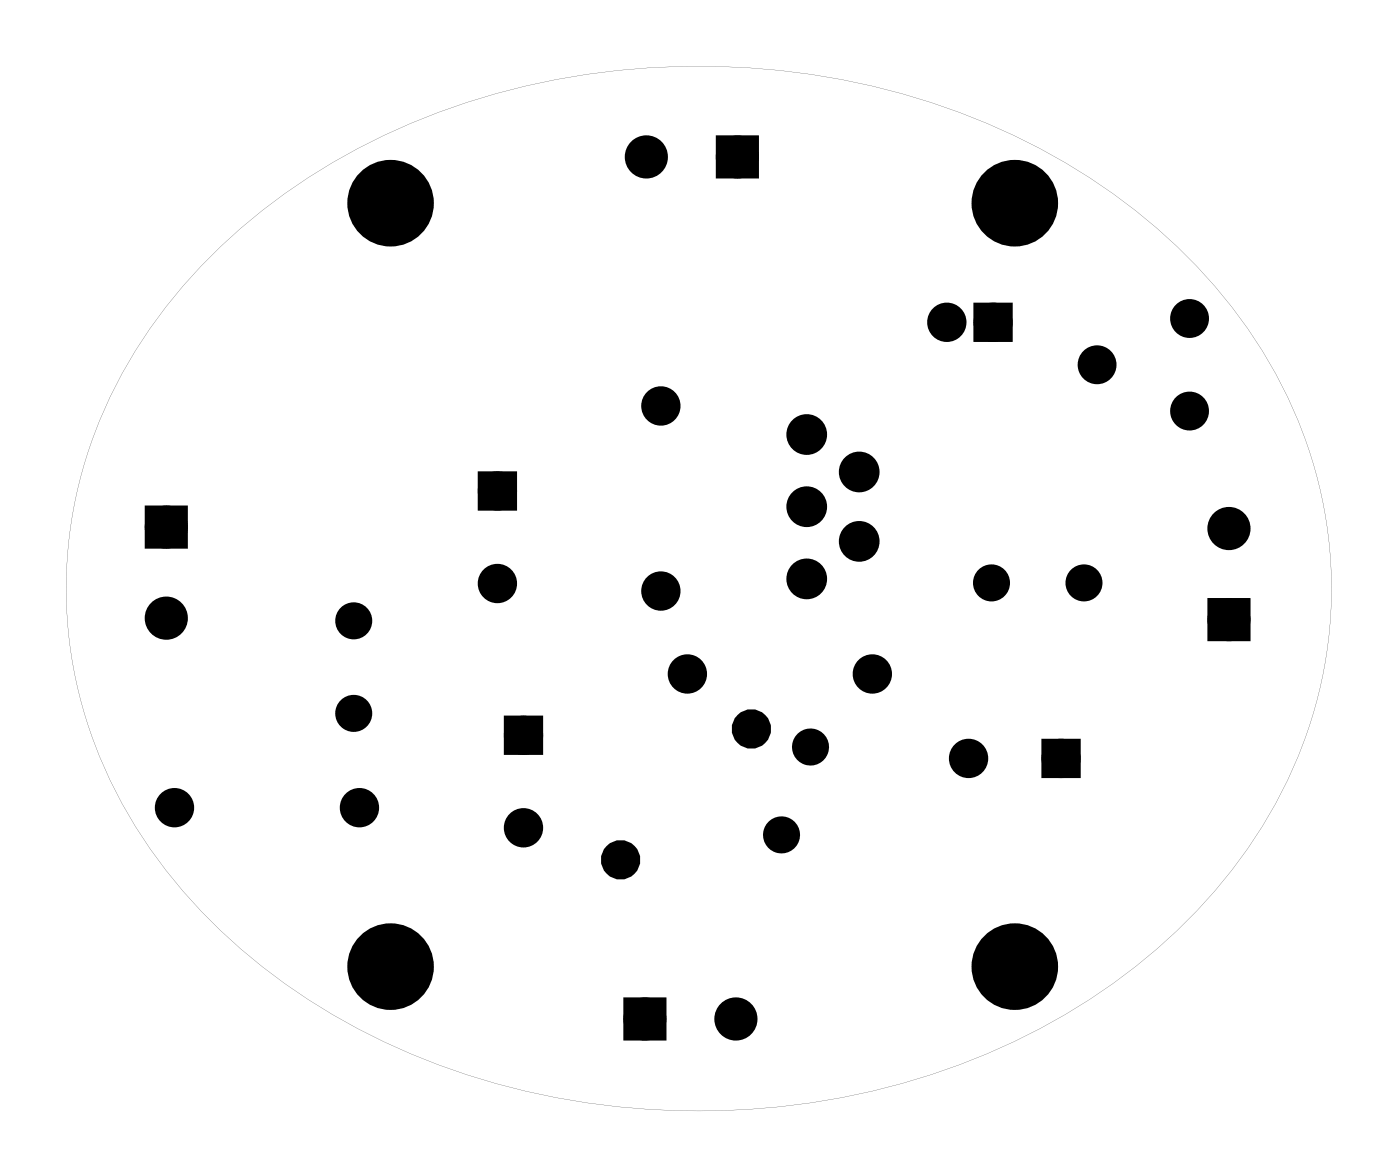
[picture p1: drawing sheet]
<svg xmlns="http://www.w3.org/2000/svg" width="77mm" height="65mm" viewBox="0 0 77 65" stroke-linecap="round" stroke-linejoin="round" font-family="sans-serif">
<g fill="#000">
<path d="M39.7 7.8h1.6v1.6h-1.6zM53.9 17h1.4v1.4h-1.4zM8.3 28.1h1.6v1.6h-1.6zM26.6 26.3h1.4v1.4h-1.4zM28.1 39.7h1.4v1.4h-1.4zM66.7 33.2h1.6v1.6h-1.6zM34.6 55.1h1.6v1.6h-1.6zM57.6 40.9h1.4v1.4h-1.4z"/>
<path d="M11.5 14.2a37.5 37.5 0 0 1 24.4-10.5 39.3 39.3 0 0 1 26.2 7.7 27.4 27.4 0 0 1 10.7 16.9 25.2 25.2 0 0 1-7.5 22.2 37.5 37.5 0 0 1-24.4 10.4 39.3 39.3 0 0 1-26.3-7.6 27.4 27.4 0 0 1-10.6-16.9 25.2 25.2 0 0 1 7.5-22.2zM11.5 14.2a25.2 25.2 0 0 0-7.5 22.2 27.4 27.4 0 0 0 10.7 16.9 39.5 39.5 0 0 0 28.6 7.4 36.4 36.4 0 0 0 23.4-11.8 24.6 24.6 0 0 0 3.5-28.2 31.9 31.9 0 0 0-15.6-13.8 41.1 41.1 0 0 0-36.4 2 33.2 33.2 0 0 0-6.7 5.3z"/>
</g>
<g fill="#000">
<circle cx="21.5" cy="11.2" r="2"/>
<circle cx="35.5" cy="8.6" r=".8"/>
<circle cx="40.5" cy="8.6" r=".8"/>
<circle cx="52" cy="17.7" r=".7"/>
<circle cx="54.6" cy="17.7" r=".7"/>
<circle cx="55.7" cy="11.2" r="2"/>
<circle cx="65.3" cy="17.5" r=".72"/>
<circle cx="9.1" cy="33.9" r=".8"/>
<circle cx="9.1" cy="28.9" r=".8"/>
<circle cx="19.4" cy="34.1" r=".64"/>
<circle cx="19.4" cy="39.2" r=".64"/>
<circle cx="27.3" cy="32" r=".7"/>
<circle cx="27.3" cy="27" r=".7"/>
<circle cx="36.3" cy="22.3" r=".7"/>
<circle cx="36.3" cy="32.4" r=".7"/>
<circle cx="37.8" cy="37" r=".7"/>
<circle cx="44.3" cy="31.8" r=".74"/>
<circle cx="44.3" cy="27.8" r=".74"/>
<circle cx="44.3" cy="23.9" r=".74"/>
<circle cx="47.2" cy="29.7" r=".74"/>
<circle cx="47.2" cy="25.9" r=".74"/>
<circle cx="47.9" cy="37" r=".7"/>
<circle cx="54.5" cy="32" r=".64"/>
<circle cx="59.5" cy="32" r=".64"/>
<circle cx="60.3" cy="20" r=".72"/>
<circle cx="65.3" cy="22.6" r=".72"/>
<circle cx="67.5" cy="29" r=".8"/>
<circle cx="67.5" cy="34" r=".8"/>
<circle cx="9.6" cy="44.3" r=".7"/>
<circle cx="19.7" cy="44.3" r=".7"/>
<circle cx="21.5" cy="53.1" r="2"/>
<circle cx="28.8" cy="45.4" r=".7"/>
<circle cx="28.8" cy="40.4" r=".7"/>
<circle cx="34.1" cy="47.2" r=".7"/>
<circle cx="35.4" cy="55.9" r=".8"/>
<circle cx="40.4" cy="55.9" r=".8"/>
<circle cx="41.3" cy="40" r=".7"/>
<circle cx="42.9" cy="45.8" r=".64"/>
<circle cx="44.5" cy="41" r=".64"/>
<circle cx="53.2" cy="41.6" r=".7"/>
<circle cx="55.7" cy="53.1" r="2"/>
<circle cx="58.3" cy="41.6" r=".7"/>
</g>
<g fill="none" stroke="#000" stroke-width=".76" stroke-linecap="butt">
<path d="M39.7 7.8h1.6v1.6h-1.6zM53.9 17h1.4v1.4h-1.4zM8.3 28.1h1.6v1.6h-1.6zM26.6 26.3h1.4v1.4h-1.4zM28.1 39.7h1.4v1.4h-1.4zM66.7 33.2h1.6v1.6h-1.6zM34.6 55.1h1.6v1.6h-1.6zM57.6 40.9h1.4v1.4h-1.4z"/>
<circle cx="35.5" cy="8.6" r=".8"/>
<circle cx="40.5" cy="8.6" r=".8"/>
<circle cx="52" cy="17.7" r=".7"/>
<circle cx="54.6" cy="17.7" r=".7"/>
<circle cx="9.1" cy="28.9" r=".8"/>
<circle cx="9.1" cy="33.9" r=".8"/>
<circle cx="19.4" cy="39.2" r=".64"/>
<circle cx="19.4" cy="34.1" r=".64"/>
<circle cx="27.3" cy="27" r=".7"/>
<circle cx="27.3" cy="32" r=".7"/>
<circle cx="36.3" cy="22.3" r=".7"/>
<circle cx="36.3" cy="32.4" r=".7"/>
<circle cx="37.8" cy="37" r=".7"/>
<circle cx="44.3" cy="31.8" r=".74"/>
<circle cx="44.3" cy="27.8" r=".74"/>
<circle cx="44.3" cy="23.9" r=".74"/>
<circle cx="47.2" cy="25.9" r=".74"/>
<circle cx="47.2" cy="29.7" r=".74"/>
<circle cx="47.9" cy="37" r=".7"/>
<circle cx="54.5" cy="32" r=".64"/>
<circle cx="59.5" cy="32" r=".64"/>
<circle cx="67.5" cy="29" r=".8"/>
<circle cx="67.5" cy="34" r=".8"/>
<circle cx="9.6" cy="44.3" r=".7"/>
<circle cx="19.7" cy="44.3" r=".7"/>
<circle cx="28.8" cy="40.4" r=".7"/>
<circle cx="28.8" cy="45.4" r=".7"/>
<circle cx="34.1" cy="47.2" r=".7"/>
<circle cx="35.4" cy="55.9" r=".8"/>
<circle cx="40.4" cy="55.9" r=".8"/>
<circle cx="41.3" cy="40" r=".7"/>
<circle cx="42.9" cy="45.8" r=".64"/>
<circle cx="44.5" cy="41" r=".64"/>
<circle cx="53.2" cy="41.6" r=".7"/>
<circle cx="58.3" cy="41.6" r=".7"/>
</g>
<g fill="none" stroke="#000" stroke-width=".69" stroke-linecap="butt">
<circle cx="65.3" cy="17.5" r=".72"/>
<circle cx="60.3" cy="20" r=".72"/>
<circle cx="65.3" cy="22.6" r=".72"/>
</g>
<g fill="none" stroke="#000" stroke-width=".75" stroke-linecap="butt">
<circle cx="21.5" cy="11.2" r="2"/>
<circle cx="55.7" cy="11.2" r="2"/>
<circle cx="21.5" cy="53.1" r="2"/>
<circle cx="55.7" cy="53.1" r="2"/>
</g>
</svg>
